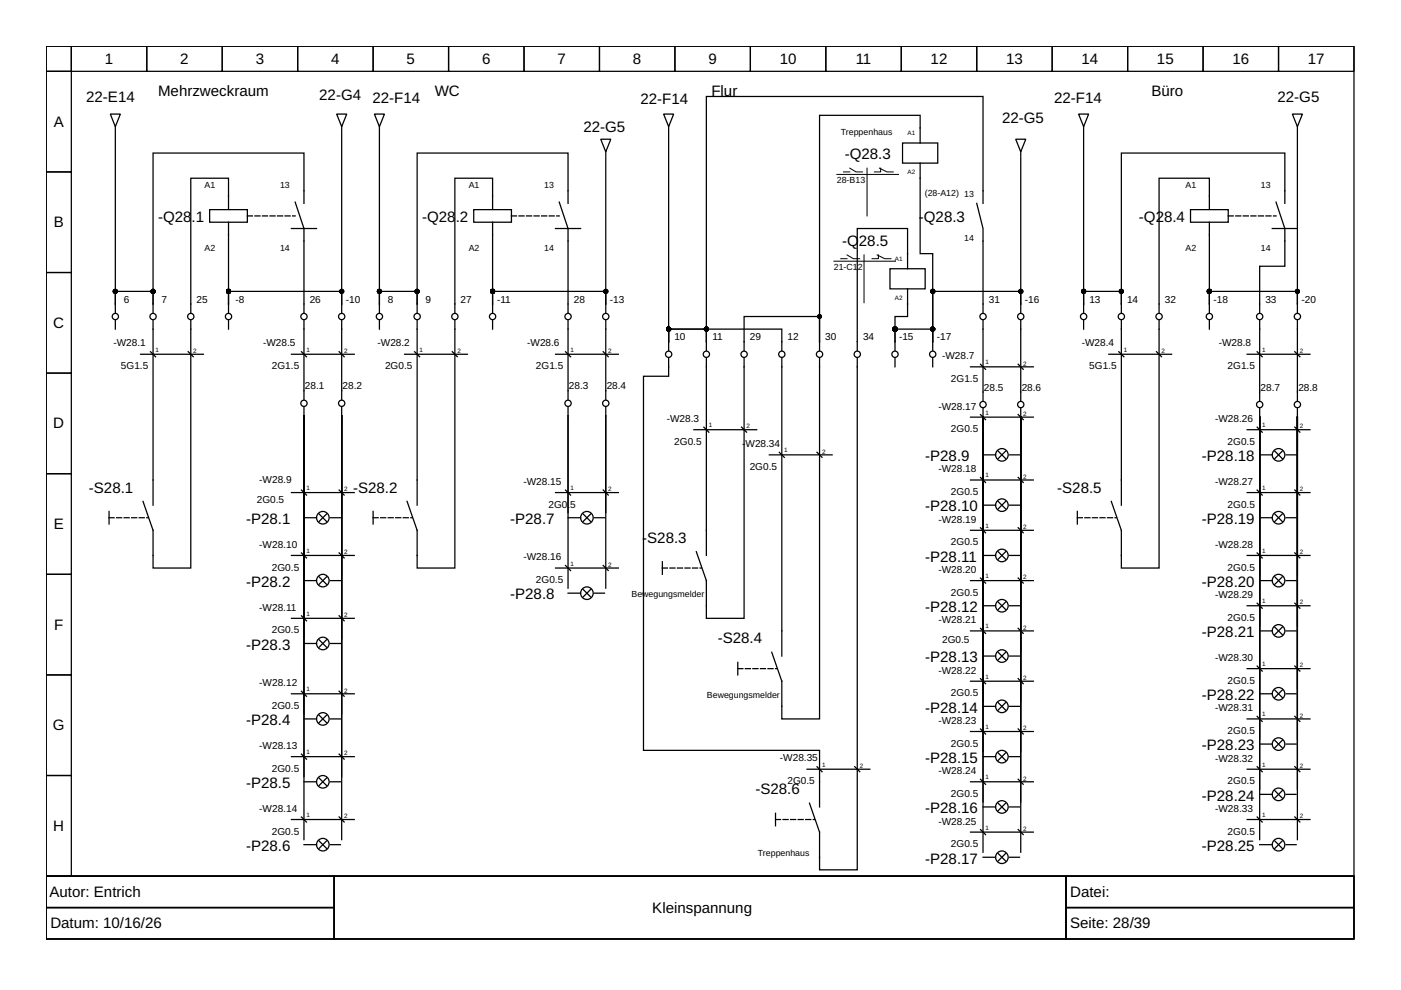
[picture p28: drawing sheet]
<svg xmlns="http://www.w3.org/2000/svg" width="297mm" height="210mm" viewBox="0 0 297 210" stroke-linecap="round" stroke-linejoin="round" font-family="sans-serif">
<defs><g id="words">
<g font-size="3.2">
<text x="22.2" y="13.5">1</text>
<text x="38.2" y="13.5">2</text>
<text x="54.2" y="13.5">3</text>
<text x="70.2" y="13.5">4</text>
<text x="86.2" y="13.5">5</text>
<text x="102.2" y="13.5">6</text>
<text x="118.2" y="13.5">7</text>
<text x="134.2" y="13.5">8</text>
<text x="150.2" y="13.5">9</text>
<text x="165.3" y="13.5">10</text>
<text x="181.4" y="13.5">11</text>
<text x="197.3" y="13.5">12</text>
<text x="213.3" y="13.5">13</text>
<text x="229.3" y="13.5">14</text>
<text x="245.3" y="13.5">15</text>
<text x="261.3" y="13.5">16</text>
<text x="277.3" y="13.5">17</text>
<text x="18.3" y="21.5">22-E14</text>
<text x="33.5" y="20.5">Mehrzweckraum</text>
<text x="67.7" y="21.3">22-G4</text>
<text x="79" y="21.8">22-F14</text>
<text x="92.2" y="20.5">WC</text>
<text x="135.8" y="22.1">22-F14</text>
<text x="150.8" y="20.5">Flur</text>
<text x="223.5" y="21.8">22-F14</text>
<text x="244.1" y="20.5">Büro</text>
<text x="270.9" y="21.5">22-G5</text>
<text x="11.4" y="26.9">A</text>
<text x="123.7" y="27.9">22-G5</text>
<text x="212.5" y="26.1">22-G5</text>
<text x="179.1" y="33.8">-Q28.3</text>
<text x="33.5" y="47.1">-Q28</text>
<text x="40.6" y="47.1">.1</text>
<text x="89.5" y="47.1">-Q28</text>
<text x="96.6" y="47.1">.2</text>
<text x="194.8" y="47.1">-</text>
<text x="195.9" y="47.1">Q28.3</text>
<text x="241.5" y="47.1">-Q28.4</text>
<text x="11.4" y="48.2">B</text>
<text x="178.6" y="52.2">-Q</text>
<text x="182.1" y="52.2">28.5</text>
<text x="11.3" y="69.5">C</text>
<text x="11.3" y="90.8">D</text>
<text x="196.2" y="97.8">-P28.9</text>
<text x="254.8" y="97.8">-P28.18</text>
<text x="18.9" y="104.4">-S28.1</text>
<text x="74.8" y="104.4">-S28.2</text>
<text x="224.1" y="104.4">-S28.5</text>
<text x="11.4" y="112.2">E</text>
<text x="52.2" y="111.1">-P28.1</text>
<text x="108.2" y="111.1">-P28.7</text>
<text x="196.2" y="108.4">-P28.10</text>
<text x="254.8" y="111.1">-P28.19</text>
<text x="136.2" y="115.1">-</text>
<text x="137.2" y="115.1">S28.3</text>
<text x="196.2" y="119.1">-P28.11</text>
<text x="52.2" y="124.4">-P28.2</text>
<text x="254.8" y="124.4">-P28.20</text>
<text x="108.2" y="127.1">-P28.8</text>
<text x="196.2" y="129.8">-P28.12</text>
<text x="11.5" y="133.5">F</text>
<text x="52.2" y="137.8">-P28.3</text>
<text x="152.2" y="136.4">-S28.4</text>
<text x="254.8" y="135.1">-P28.21</text>
<text x="196.2" y="140.4">-P28.13</text>
<text x="254.8" y="148.4">-P28.22</text>
<text x="11.2" y="154.8">G</text>
<text x="52.2" y="153.8">-P28.4</text>
<text x="196.2" y="151.1">-P28.14</text>
<text x="196.2" y="161.8">-P28.15</text>
<text x="254.8" y="159.1">-P28.23</text>
<text x="52.2" y="167.1">-P28.5</text>
<text x="160.2" y="168.4">-S28.6</text>
<text x="196.2" y="172.4">-P28.16</text>
<text x="254.8" y="169.8">-P28.24</text>
<text x="11.3" y="176.2">H</text>
<text x="52.2" y="180.4">-P28.6</text>
<text x="196.2" y="183.1">-P28.17</text>
<text x="254.8" y="180.4">-P28.25</text>
<text x="10.5" y="190.2">Autor: Entrich</text>
<text x="226.9" y="190.2">Datei:</text>
<text x="10.7" y="196.8">Datum: 10/16/26</text>
<text x="138.3" y="193.5">Kleinspannung</text>
<text x="226.9" y="196.8">Seite: 28/39</text>
</g>
<g font-size="2.1">
<text x="26.3" y="64.2">6</text>
<text x="34.3" y="64.2">7</text>
<text x="41.7" y="64.2">25</text>
<text x="49.9" y="64.2">-8</text>
<text x="65.7" y="64.2">26</text>
<text x="73.3" y="64.2">-10</text>
<text x="82.3" y="64.2">8</text>
<text x="90.2" y="64.2">9</text>
<text x="97.7" y="64.2">27</text>
<text x="105.4" y="64.2">-11</text>
<text x="121.7" y="64.2">28</text>
<text x="129.3" y="64.2">-13</text>
<text x="209.6" y="64.2">31</text>
<text x="217.3" y="64.2">-16</text>
<text x="231" y="64.2">13</text>
<text x="239" y="64.2">14</text>
<text x="247" y="64.2">32</text>
<text x="257.3" y="64.2">-18</text>
<text x="268.3" y="64.2">33</text>
<text x="275.9" y="64.2">-20</text>
<text x="24.1" y="73.4">-W28.1</text>
<text x="55.8" y="73.4">-W28.5</text>
<text x="80" y="73.4">-W28.2</text>
<text x="111.8" y="73.4">-W28.6</text>
<text x="143" y="72.2">10</text>
<text x="151.1" y="72.2">11</text>
<text x="159" y="72.2">29</text>
<text x="167" y="72.2">12</text>
<text x="175" y="72.2">30</text>
<text x="183" y="72.2">34</text>
<text x="190.6" y="72.2">-15</text>
<text x="198.6" y="72.2">-17</text>
<text x="199.8" y="76">-W28.7</text>
<text x="229.3" y="73.4">-W28.4</text>
<text x="258.4" y="73.4">-W28.8</text>
<text x="25.7" y="78.3">5G1.5</text>
<text x="57.6" y="78.3">2G1.5</text>
<text x="64.6" y="82.6">28.1</text>
<text x="72.6" y="82.6">28.2</text>
<text x="81.6" y="78.3">2G0.5</text>
<text x="113.6" y="78.3">2G1.5</text>
<text x="120.6" y="82.6">28.3</text>
<text x="128.6" y="82.6">28.4</text>
<text x="201.6" y="81">2G1.5</text>
<text x="208.6" y="82.8">28.5</text>
<text x="216.6" y="82.8">28.6</text>
<text x="230.9" y="78.3">5G1.5</text>
<text x="260.3" y="78.3">2G1.5</text>
<text x="267.3" y="82.8">28.7</text>
<text x="275.3" y="82.8">28.8</text>
<text x="141.4" y="89.4">-W28.3</text>
<text x="199" y="86.8">-W28.17</text>
<text x="257.6" y="89.5">-W28.26</text>
<text x="143" y="94.3">2G0.5</text>
<text x="157.4" y="94.7">-</text>
<text x="158.1" y="94.7">W28.34</text>
<text x="201.6" y="91.6">2G0.5</text>
<text x="260.3" y="94.3">2G0.5</text>
<text x="159" y="99.6">2G0.5</text>
<text x="199" y="100.2">-W28.18</text>
<text x="54.4" y="106.6">2G0.5</text>
<text x="55" y="102.4">-W28.9</text>
<text x="111" y="102.8">-W28.15</text>
<text x="116.3" y="107.6">2G0.</text>
<text x="120.9" y="107.6">5</text>
<text x="201.6" y="105">2G0.5</text>
<text x="257.6" y="102.8">-W28.27</text>
<text x="260.3" y="107.6">2G0.5</text>
<text x="199" y="110.8">-W28.19</text>
<text x="55" y="116.2">-W28.10</text>
<text x="111" y="118.8">-W28.16</text>
<text x="201.6" y="115.6">2G0.5</text>
<text x="257.6" y="116.2">-W28.28</text>
<text x="57.6" y="121">2G0.5</text>
<text x="113.6" y="123.6">2G0.5</text>
<text x="199" y="121.5">-W28.20</text>
<text x="260.3" y="121">2G0.5</text>
<text x="55" y="129.5">-W28.11</text>
<text x="201.6" y="126.3">2G0.5</text>
<text x="257.6" y="126.8">-W28.29</text>
<text x="260.3" y="131.6">2G0.5</text>
<text x="57.6" y="134.3">2G0.5</text>
<text x="199" y="132.2">-W28.21</text>
<text x="199.8" y="136.4">2G0.5</text>
<text x="199" y="142.8">-W28.22</text>
<text x="257.6" y="140.2">-W28.30</text>
<text x="55" y="145.5">-W28.12</text>
<text x="201.6" y="147.6">2G0.5</text>
<text x="260.3" y="145">2G0.5</text>
<text x="57.6" y="150.3">2G0.5</text>
<text x="199" y="153.5">-W28.23</text>
<text x="257.6" y="150.8">-W28.31</text>
<text x="260.3" y="155.6">2G0.5</text>
<text x="55" y="158.8">-W28.13</text>
<text x="165.4" y="161.4">-W28.35</text>
<text x="201.6" y="158.3">2G0.5</text>
<text x="257.6" y="161.5">-W28.32</text>
<text x="57.6" y="163.6">2G0.5</text>
<text x="167" y="166.3">2G0.5</text>
<text x="199" y="164.2">-W28.24</text>
<text x="260.3" y="166.3">2G0.5</text>
<text x="55" y="172.2">-W28.14</text>
<text x="201.6" y="169">2G0.5</text>
<text x="257.6" y="172.2">-W28.33</text>
<text x="57.6" y="177">2G0.5</text>
<text x="199" y="174.8">-W28.25</text>
<text x="201.6" y="179.6">2G0.5</text>
<text x="260.3" y="177">2G0.5</text>
</g>
<g font-size="1.9">
<text x="178.3" y="28.7">Treppenhaus</text>
<text x="43.4" y="39.9">A1</text>
<text x="59.4" y="39.9">13</text>
<text x="99.4" y="39.9">A1</text>
<text x="115.4" y="39.9">13</text>
<text x="177.4" y="38.9">28-B13</text>
<text x="196.1" y="41.5">(28-A12) 13</text>
<text x="251.3" y="39.9">A1</text>
<text x="267.3" y="39.9">13</text>
<text x="43.4" y="53.2">A2</text>
<text x="59.4" y="53.2">14</text>
<text x="99.4" y="53.2">A2</text>
<text x="115.4" y="53.2">14</text>
<text x="204.4" y="51.1">14</text>
<text x="251.3" y="53.2">A2</text>
<text x="267.3" y="53.2">14</text>
<text x="176.8" y="57.2">21-C1</text>
<text x="181.9" y="57.2">2</text>
<text x="133.9" y="126.6">Bewegungsmelder</text>
<text x="149.9" y="147.9">Bewegungsmelder</text>
<text x="160.7" y="181.5">Treppenhaus</text>
</g>
<g font-size="1.3">
<text x="192.4" y="28.7">A1</text>
<text x="192.4" y="37">A2</text>
<text x="189.8" y="55.4">A1</text>
<text x="189.8" y="63.6">A2</text>
<text x="33" y="74.6">1</text>
<text x="41" y="74.8">2</text>
<text x="65" y="74.6">1</text>
<text x="73" y="74.8">2</text>
<text x="89" y="74.6">1</text>
<text x="97" y="74.8">2</text>
<text x="121" y="74.6">1</text>
<text x="129" y="74.8">2</text>
<text x="209" y="77.2">1</text>
<text x="217" y="77.5">2</text>
<text x="238.3" y="74.6">1</text>
<text x="246.3" y="74.8">2</text>
<text x="267.6" y="74.6">1</text>
<text x="275.6" y="74.8">2</text>
<text x="209" y="87.9">1</text>
<text x="217" y="88.2">2</text>
<text x="150.3" y="90.6">1</text>
<text x="158.3" y="90.8">2</text>
<text x="166.3" y="95.9">1</text>
<text x="267.6" y="90.6">1</text>
<text x="275.6" y="90.8">2</text>
<text x="174.3" y="96.2">2</text>
<text x="209" y="101.2">1</text>
<text x="217" y="101.5">2</text>
<text x="65" y="103.9">1</text>
<text x="73" y="104.2">2</text>
<text x="121" y="103.9">1</text>
<text x="129" y="104.2">2</text>
<text x="267.6" y="103.9">1</text>
<text x="275.6" y="104.2">2</text>
<text x="209" y="111.9">1</text>
<text x="217" y="112.2">2</text>
<text x="65" y="117.2">1</text>
<text x="73" y="117.5">2</text>
<text x="121" y="119.9">1</text>
<text x="267.6" y="117.2">1</text>
<text x="275.6" y="117.5">2</text>
<text x="129" y="120.2">2</text>
<text x="209" y="122.6">1</text>
<text x="217" y="122.8">2</text>
<text x="65" y="130.6">1</text>
<text x="73" y="130.8">2</text>
<text x="267.6" y="127.9">1</text>
<text x="275.6" y="128.2">2</text>
<text x="209" y="133.2">1</text>
<text x="217" y="133.5">2</text>
<text x="209" y="143.9">1</text>
<text x="267.6" y="141.2">1</text>
<text x="275.6" y="141.5">2</text>
<text x="65" y="146.6">1</text>
<text x="73" y="146.8">2</text>
<text x="217" y="144.2">2</text>
<text x="209" y="154.6">1</text>
<text x="217" y="154.8">2</text>
<text x="267.6" y="151.9">1</text>
<text x="275.6" y="152.2">2</text>
<text x="65" y="159.9">1</text>
<text x="73" y="160.2">2</text>
<text x="174.3" y="162.6">1</text>
<text x="182.3" y="162.8">2</text>
<text x="209" y="165.2">1</text>
<text x="217" y="165.5">2</text>
<text x="267.6" y="162.6">1</text>
<text x="275.6" y="162.8">2</text>
<text x="65" y="173.2">1</text>
<text x="73" y="173.5">2</text>
<text x="267.6" y="173.2">1</text>
<text x="275.6" y="173.5">2</text>
<text x="209" y="175.9">1</text>
<text x="217" y="176.2">2</text>
</g>
</g></defs>
<g fill="none" stroke="#000" stroke-width=".27">
<path d="M9.8 9.8h277.3v176h-277.3zM9.8 9.8h5.3v5.3h-5.3zM9.8 15.1h5.3v21.4h-5.3zM15.1 9.8h16v5.3h-16zM31.1 9.8h16v5.3h-16zM47.1 9.8h16v5.3h-16zM63.1 9.8h16v5.3h-16zM79.1 9.8h16v5.3h-16zM95.1 9.8h16v5.3h-16zM111.1 9.8h16v5.3h-16zM127.1 9.8h16v5.3h-16zM143.1 9.8h16v5.3h-16z"/>
<path d="M159.1 9.8h16v5.3h-16zM175.1 9.8h16v5.3h-16zM191.1 9.8h16v5.3h-16zM207.1 9.8h16v5.3h-16zM223.1 9.8h16v5.3h-16zM239.1 9.8h16v5.3h-16zM255.1 9.8h16v5.3h-16zM271.1 9.8h16v5.3h-16zM9.8 36.5h5.3v21.3h-5.3zM23.4 24.2h2.1l-1 2.7zM24.5 26.9v.8M24.5 27.9v36.5"/>
<path d="M71.4 24.2h2.1l-1.1 2.7zM72.4 26.9v.8M72.4 27.9v36.5M79.4 24.2h2.1l-1.1 2.7zM80.4 26.9v.8M80.4 27.9v36.5M127.4 29.5h2.1l-1.1 2.7zM128.4 32.2v.8M128.4 33.3v31.1M140.7 24.2h2.1l-1 2.7zM141.8 26.9v.8M141.8 27.9v44.5"/>
<path d="M191.4 30.3h7.4v4.3h-7.4zM195.1 30.3v-5.8h-21.3v47.9M195.1 34.6v19.2h2.7v18.6M215.4 29.5h2.1l-1.1 2.7zM216.4 32.2v.8M216.4 33.3v31.1M228.7 24.2h2.1l-1.1 2.7zM229.7 26.9v.8M229.7 27.9v36.5M274 24.2h2.1l-1 2.7zM275.1 26.9v.8M275.1 27.9v36.5"/>
<path d="M9.8 57.8h5.3v21.3h-5.3zM44.4 44.4h8v2.7h-8zM48.4 44.2v-6.4h-7.9v28.5M48.4 47.1v17.3M61.8 48.4h5.3M62.6 42.9l1.8 5.5v17.9M64.4 43.1v-10.6h-31.9v31.9M100.4 44.4h8v2.7h-8zM104.4 44.2v-6.4h-8v28.5M104.4 47.1v17.3M117.8 48.4h5.3M118.6 42.9l1.8 5.5v17.9"/>
<path d="M120.4 43.1v-10.6h-32v31.9M188.7 57h7.5v4.2h-7.5zM192.4 57v-8.6h-10.6v25.9M207.1 43.1l1.3 5.3v17.9M208.4 43.1v-22.6h-58.6v51.9M252.4 44.4h8v2.7h-8zM256.4 44.2v-6.4h-10.7v28.5M256.4 47.1v17.3M269.7 48.4h5.4M270.5 42.9l1.9 5.5v8h-5.3v9.9M272.4 43.1v-10.6h-34.7v31.9M9.8 79.1h5.3v21.3h-5.3z"/>
<path d="M24.5 64.4v1.9M24.5 67.9v1.9M24.5 64.4v-2.6h8v2.6M29.8 75.1h13.3M31.9 74.6l1.1 1M32.5 67.9v39.2M32.5 64.4v1.9M39.9 74.6l1.1 1M40.5 67.9v52.5h-8v-8l-2.2-6.1M48.4 64.4v-2.6h24v2.6M48.4 64.4v1.9M48.4 67.9v1.9"/>
<path d="M61.8 75.1h13.3M63.9 74.6l1.1 1M64.4 67.9v16.8M71.9 74.6l1.1 1M72.4 67.9v16.8M72.4 64.4v1.9M80.4 64.4v1.9M80.4 67.9v1.9M80.4 64.4v-2.6h8v2.6M85.8 75.1h13.3M87.9 74.6l1.1 1M88.4 67.9v39.2"/>
<path d="M88.4 64.4v1.9M95.9 74.6l1.1 1M96.4 67.9v52.5h-8v-8l-2.1-6.1M104.4 64.4v1.9M104.4 67.9v1.9M104.4 64.4v-2.6h24v2.6M117.8 75.1h13.3M119.9 74.6l1.1 1M120.4 67.9v16.8M127.9 74.6l1.1 1M128.4 67.9v16.8M128.4 64.4v1.9"/>
<path d="M141.8 75.9v3.9h-5.4v79.3h37.4v12M141.8 72.4v1.9M141.8 72.4v-2.6h24v4.5M141.8 72.4v-2.6h8v2.6M149.8 75.9v41.9M149.8 72.4v1.9M157.8 75.9v55.2h-8v-8l-2.2-6.1M165.8 75.9v63.2M173.8 75.9v76.5h-8v-8l-2.2-6.1M173.8 72.4v1.9M173.8 72.4v-5.3h-16v7.2M181.8 75.9v108.5h-8v-8l-2.2-6.1"/>
<path d="M189.8 72.4v1.9M189.8 75.9v1.9M189.8 72.4v-2.6h8v2.6M192.4 61.2v5.9h-2.6v5.3M197.8 72.4v1.9M197.8 75.9v1.9M205.8 77.8h13.3M207.9 77.2l1.1 1.1M208.4 67.9v17.1M215.9 77.2l1 1.1M216.4 67.9v17.1M216.4 64.4v1.9"/>
<path d="M216.4 64.4v-2.6h-18.6v10.6M229.7 64.4v1.9M229.7 67.9v1.9M229.7 64.4v-2.6h8v2.6M235.1 75.1h13.3M237.2 74.6l1.1 1M237.7 67.9v39.2M237.7 64.4v1.9M245.2 74.6l1.1 1M245.7 67.9v52.5h-8v-8l-2.1-6.1M256.4 64.4v1.9M256.4 67.9v1.9"/>
<path d="M256.4 64.4v-2.6h18.7v2.6M264.4 75.1h13.3M266.5 74.6l1.1 1M267.1 67.9v17.1M274.5 74.6l1.1 1M275.1 67.9v17.1M275.1 64.4v1.9M64.4 86.3v1.9M64.4 88.2v76.5M64.4 88.2v89.8M64.4 88.2v33.8M64.4 88.2v63.2"/>
<path d="M64.4 88.2v47.2M64.4 88.2v20.5M72.4 86.3v1.9M72.4 88.2v63.2M72.4 88.2v20.5M72.4 88.2v76.5M72.4 88.2v47.2M72.4 88.2v89.8M72.4 88.2v33.8M120.4 86.3v1.9M120.4 88.2v20.5M120.4 88.2v36.5"/>
<path d="M128.4 86.3v1.9M128.4 88.2v20.5M128.4 88.2v36.5M147.1 91.1h13.3M149.2 90.6l1.1 1M157.2 90.6l1.1 1M163.1 96.4h13.3M165.2 95.9l1.1 1.1M173.2 95.9l1.1 1.1M205.8 88.4h13.3M207.9 87.9l1.1 1.1M208.4 96.4h2.7"/>
<path d="M208.4 86.6v40.8M208.4 88.4v71M208.4 88.4v60.3M208.4 88.4v92.3M208.4 88.4v49.6M208.4 88.4v81.6M211.6 95.6l1.6 1.6M213.2 95.6l-1.6 1.6M214 96.4h2.2M215.9 87.9l1 1.1M216.4 86.6v1.8M216.4 88.4v71"/>
<path d="M216.4 88.4v92.3M216.4 88.4v17.6M216.4 88.4v7M216.4 88.4v49.6M216.4 88.4v28.3M216.4 88.4v81.6M216.4 88.4v39M216.4 88.4v60.3M264.4 91.1h13.3M266.5 90.6l1.1 1M267.1 86.6v8.8M267.1 88.4v20.3"/>
<path d="M267.1 88.4v89.6M267.1 88.4v68.3M267.1 88.4v33.6M267.1 88.4v44.3M267.1 88.4v79M267.1 88.4v57.6M267.1 96.4h2.6M270.3 95.6l1.6 1.6M271.9 95.6l-1.6 1.6M272.7 96.4h2.1M274.5 90.6l1.1 1M275.1 86.6v8.8"/>
<path d="M275.1 88.4v33.6M275.1 88.4v79M275.1 88.4v44.3M275.1 88.4v89.6M275.1 88.4v20.3M275.1 88.4v57.6M275.1 88.4v68.3M9.8 100.4h5.3v21.4h-5.3zM23.1 108.4v2.7M61.8 104.4h13.3M61.8 117.8h13.3M63.9 117.2l1.1 1.1"/>
<path d="M63.9 103.9l1.1 1.1M64.4 109.8h2.7M67.6 109l1.6 1.6M69.2 109l-1.6 1.6M70 109.8h2.2M71.9 117.2l1.1 1.1M71.9 103.9l1.1 1.1M79.1 108.4v2.7M117.8 104.4h13.3M119.9 103.9l1.1 1.1M119.9 119.9l1.1 1.1M120.4 109.8h2.7"/>
<path d="M123.6 109l1.6 1.6M125.2 109l-1.6 1.6M126 109.8h2.2M127.9 103.9l1.1 1.1M127.9 119.9l1.1 1.1M140.4 119.1v2.7M205.8 112.4h13.3M205.8 101.8h13.3M207.9 111.9l1.1 1.1M207.9 101.2l1.1 1.1M208.4 117.8h2.7M208.4 107.1h2.7"/>
<path d="M211.6 106.3l1.6 1.6M211.6 117l1.6 1.6M213.2 106.3l-1.6 1.6M213.2 117l-1.6 1.6M214 117.8h2.2M214 107.1h2.2M215.9 111.9l1 1.1M215.9 101.2l1 1.1M228.4 108.4v2.7M264.4 104.4h13.3M264.4 117.8h13.3M266.5 103.9l1.1 1.1"/>
<path d="M266.5 117.2l1.1 1.1M267.1 109.8h2.6M270.3 109l1.6 1.6M271.9 109l-1.6 1.6M272.7 109.8h2.1M274.5 103.9l1.1 1.1M274.5 117.2l1.1 1.1M9.8 121.8h5.3v21.3h-5.3zM61.8 131.1h13.3M63.9 130.6l1.1 1M64.4 136.4h2.7M64.4 123.1h2.7"/>
<path d="M67.6 135.6l1.6 1.6M67.6 122.3l1.6 1.6M69.2 135.6l-1.6 1.6M69.2 122.3l-1.6 1.6M70 136.4h2.2M70 123.1h2.2M71.9 130.6l1.1 1M117.8 120.4h13.3M120.4 125.8h2.7M123.6 125l1.6 1.6M125.2 125l-1.6 1.6M126 125.8h2.2"/>
<path d="M205.8 123.1h13.3M205.8 133.8h13.3M207.9 122.6l1.1 1M207.9 133.2l1.1 1.1M208.4 128.4h2.7M208.4 139.1h2.7M211.6 138.3l1.6 1.6M211.6 127.6l1.6 1.6M213.2 138.3l-1.6 1.6M213.2 127.6l-1.6 1.6M214 128.4h2.2M214 139.1h2.2"/>
<path d="M215.9 122.6l1 1M215.9 133.2l1 1.1M264.4 128.4h13.3M266.5 127.9l1.1 1.1M267.1 123.1h2.6M267.1 133.8h2.6M270.3 122.3l1.6 1.6M270.3 133l1.6 1.6M271.9 122.3l-1.6 1.6M271.9 133l-1.6 1.6M272.7 123.1h2.1M272.7 133.8h2.1"/>
<path d="M274.5 127.9l1.1 1.1M9.8 143.1h5.3v21.3h-5.3zM61.8 147.1h13.3M63.9 159.9l1.1 1.1M63.9 146.6l1.1 1M64.4 152.4h2.7M67.6 151.6l1.6 1.6M69.2 151.6l-1.6 1.6M70 152.4h2.2M71.9 159.9l1.1 1M71.9 146.6l1.1 1M156.4 140.4v2.7"/>
<path d="M205.8 144.4h13.3M205.8 155.1h13.3M207.9 143.9l1.1 1.1M207.9 154.6l1.1 1M208.4 149.8h2.7M211.6 149l1.6 1.6M211.6 159.6l1.6 1.6M213.2 149l-1.6 1.6M213.2 159.6l-1.6 1.6M214 149.8h2.2M215.9 143.9l1 1.1M215.9 154.5l1 1.1"/>
<path d="M264.4 141.8h13.3M264.4 152.4h13.3M266.5 141.2l1.1 1.1M266.5 151.9l1.1 1.1M267.1 157.8h2.6M267.1 147.1h2.6M270.3 157l1.6 1.6M270.3 146.3l1.6 1.6M271.9 157l-1.6 1.6M271.9 146.3l-1.6 1.6M272.7 157.8h2.1M272.7 147.1h2.1"/>
<path d="M274.5 141.2l1.1 1.1M274.5 151.9l1.1 1M9.8 164.4h5.3v21.4h-5.3zM61.8 160.4h13.3M61.8 173.8h13.3M63.9 173.2l1.1 1.1M64.4 179.1h2.7M64.4 165.8h2.7M67.6 178.3l1.6 1.6M67.6 165l1.6 1.6M69.2 165l-1.6 1.6M69.2 178.3l-1.6 1.6"/>
<path d="M70 179.1h2.2M70 165.8h2.2M71.9 173.2l1.1 1.1M164.4 172.4v2.7M171.1 163.1h13.3M173.2 162.6l1.1 1M181.2 162.5l1.1 1.1M205.8 165.8h13.3M205.8 176.4h13.3M207.9 165.2l1.1 1.1M207.9 175.9l1.1 1.1M208.4 160.4h2.7"/>
<path d="M208.4 171.1h2.7M211.6 170.3l1.6 1.6M213.2 170.3l-1.6 1.6M214 160.4h2.2M214 171.1h2.2M215.9 165.2l1 1.1M215.9 175.9l1 1M264.4 173.8h13.3M264.4 163.1h13.3M266.5 173.2l1.1 1.1M266.5 162.6l1.1 1M267.1 168.4h2.6"/>
<path d="M267.1 179.1h2.6M270.3 167.6l1.6 1.6M270.3 178.3l1.6 1.6M271.9 167.6l-1.6 1.6M271.9 178.3l-1.6 1.6M272.7 168.4h2.1M272.7 179.1h2.1M274.5 173.2l1.1 1.1M274.5 162.5l1.1 1.1M9.8 185.8h277.3v13.3h-277.3zM9.8 185.8h61v6.6h-61zM9.8 192.4h61v6.7h-61z"/>
<path d="M70.8 185.8h155.2v13.3h-155.2zM208.4 181.8h2.7M211.6 181l1.6 1.6M213.2 181l-1.6 1.6M214 181.8h2.2M226 185.8h61.1v6.6h-61.1zM226 192.4h61.1v6.7h-61.1z"/>
<circle cx="24.5" cy="67.1" r=".67"/>
<circle cx="32.5" cy="67.1" r=".67"/>
<circle cx="40.5" cy="67.1" r=".67"/>
<circle cx="48.4" cy="67.1" r=".67"/>
<circle cx="64.4" cy="67.1" r=".67"/>
<circle cx="72.4" cy="67.1" r=".67"/>
<circle cx="80.4" cy="67.1" r=".67"/>
<circle cx="88.4" cy="67.1" r=".67"/>
<circle cx="96.4" cy="67.1" r=".67"/>
<circle cx="104.4" cy="67.1" r=".67"/>
<circle cx="120.4" cy="67.1" r=".67"/>
<circle cx="128.4" cy="67.1" r=".67"/>
<circle cx="141.8" cy="75.1" r=".67"/>
<circle cx="149.8" cy="75.1" r=".67"/>
<circle cx="157.8" cy="75.1" r=".67"/>
<circle cx="165.8" cy="75.1" r=".67"/>
<circle cx="173.8" cy="75.1" r=".67"/>
<circle cx="181.8" cy="75.1" r=".67"/>
<circle cx="189.8" cy="75.1" r=".67"/>
<circle cx="197.8" cy="75.1" r=".67"/>
<circle cx="208.4" cy="67.1" r=".67"/>
<circle cx="216.4" cy="67.1" r=".67"/>
<circle cx="229.7" cy="67.1" r=".67"/>
<circle cx="237.7" cy="67.1" r=".67"/>
<circle cx="245.7" cy="67.1" r=".67"/>
<circle cx="256.4" cy="67.1" r=".67"/>
<circle cx="267.1" cy="67.1" r=".67"/>
<circle cx="275.1" cy="67.1" r=".67"/>
<circle cx="64.4" cy="85.5" r=".67"/>
<circle cx="72.4" cy="85.5" r=".67"/>
<circle cx="120.4" cy="85.5" r=".67"/>
<circle cx="128.4" cy="85.5" r=".67"/>
<circle cx="208.4" cy="85.8" r=".67"/>
<circle cx="212.4" cy="96.4" r="1.33"/>
<circle cx="216.4" cy="85.8" r=".67"/>
<circle cx="267.1" cy="85.8" r=".67"/>
<circle cx="271.1" cy="96.4" r="1.33"/>
<circle cx="275.1" cy="85.8" r=".67"/>
<circle cx="68.4" cy="109.8" r="1.33"/>
<circle cx="124.4" cy="109.8" r="1.33"/>
<circle cx="212.4" cy="107.1" r="1.33"/>
<circle cx="212.4" cy="117.8" r="1.33"/>
<circle cx="271.1" cy="109.8" r="1.33"/>
<circle cx="68.4" cy="123.1" r="1.33"/>
<circle cx="68.4" cy="136.4" r="1.33"/>
<circle cx="124.4" cy="125.8" r="1.33"/>
<circle cx="212.4" cy="128.4" r="1.33"/>
<circle cx="212.4" cy="139.1" r="1.33"/>
<circle cx="271.1" cy="133.8" r="1.33"/>
<circle cx="271.1" cy="123.1" r="1.33"/>
<circle cx="68.4" cy="152.4" r="1.33"/>
<circle cx="212.4" cy="149.8" r="1.33"/>
<circle cx="271.1" cy="157.8" r="1.33"/>
<circle cx="271.1" cy="147.1" r="1.33"/>
<circle cx="68.4" cy="179.1" r="1.33"/>
<circle cx="68.4" cy="165.8" r="1.33"/>
<circle cx="212.4" cy="171.1" r="1.33"/>
<circle cx="212.4" cy="160.4" r="1.33"/>
<circle cx="271.1" cy="179.1" r="1.33"/>
<circle cx="271.1" cy="168.4" r="1.33"/>
<circle cx="212.4" cy="181.8" r="1.33"/>
</g>
<path d="M177.4 37h13.1M178.8 36.5h1.4M180.2 35.7l1.3 .8h1.3M183.8 35.7v10.1M186.5 35.7l1.5 .8h1.4M186.7 35.7v.8h-1.3M176.8 55.4h13.1M178.3 54.8h1.3M179.6 54l1.3 .8h1.4M183.2 54v10.2M186 54l1.6 .8h1.3M186.2 54v.8h-1.3" fill="none" stroke="#000" stroke-width=".21"/>
<path d="M52.4 45.8h10.2M108.4 45.8h10.2M260.4 45.8h10.1M23.1 109.8h8.3M79.1 109.8h8.3M228.4 109.8h8.3M140.4 120.4h8.3M156.4 141.8h8.3M164.4 173.8h8.3" fill="none" stroke="#000" stroke-width=".27" stroke-dasharray="1.1 .5"/>
<g fill="#000" stroke="#000" stroke-width=".27">
<circle cx="24.5" cy="61.8" r=".4"/>
<circle cx="32.5" cy="61.8" r=".4"/>
<circle cx="48.4" cy="61.8" r=".4"/>
<circle cx="72.4" cy="61.8" r=".4"/>
<circle cx="80.4" cy="61.8" r=".4"/>
<circle cx="88.4" cy="61.8" r=".4"/>
<circle cx="104.4" cy="61.8" r=".4"/>
<circle cx="128.4" cy="61.8" r=".4"/>
<circle cx="141.8" cy="69.8" r=".4"/>
<circle cx="149.8" cy="69.8" r=".4"/>
<circle cx="173.8" cy="67.1" r=".4"/>
<circle cx="189.8" cy="69.8" r=".4"/>
<circle cx="197.8" cy="61.8" r=".4"/>
<circle cx="197.8" cy="69.8" r=".4"/>
<circle cx="216.4" cy="61.8" r=".4"/>
<circle cx="229.7" cy="61.8" r=".4"/>
<circle cx="237.7" cy="61.8" r=".4"/>
<circle cx="256.4" cy="61.8" r=".4"/>
<circle cx="275.1" cy="61.8" r=".4"/>
</g>
<use href="#words"/>
</svg>
